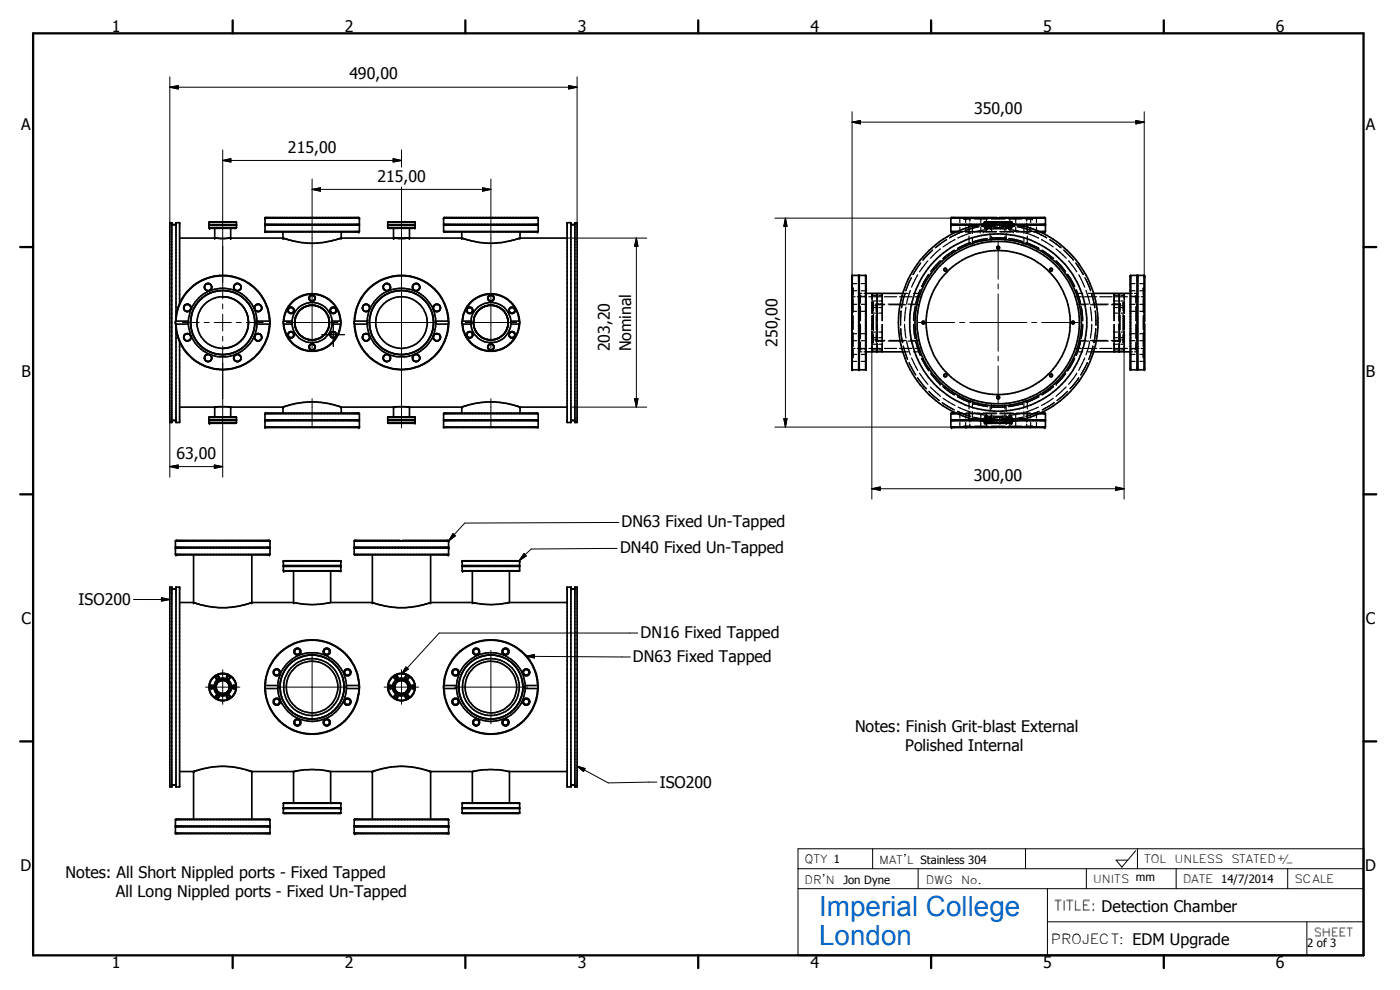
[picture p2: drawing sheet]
<svg xmlns="http://www.w3.org/2000/svg" width="297mm" height="210mm" viewBox="0 0 297 210" stroke-linecap="round" stroke-linejoin="round" font-family="sans-serif">
<defs><g id="words">
<text font-size="5.9" fill="#0065cc" x="173.8" y="194.4">Imperial College</text>
<text font-size="5.9" fill="#007fff" x="173.8" y="200.4">London</text>
<g font-size="3.4">
<text x="23.7" y="6.8">1</text>
<text x="73.2" y="6.8">2</text>
<text x="122.6" y="6.8">3</text>
<text x="171.9" y="6.8">4</text>
<text x="221.3" y="6.8">5</text>
<text x="270.7" y="6.8">6</text>
<text x="74.1" y="16.8">490,00</text>
<text x="4.5" y="27.5">A</text>
<text x="206.6" y="24.3">350,00</text>
<text x="289.7" y="27.5">A</text>
<text x="61.1" y="32.4">215,00</text>
<text x="80.1" y="38.5">215,00</text>
<text x="129.4" y="74.5" transform="rotate(-90 129.4 74.5)">203,20</text>
<text x="133.9" y="74.5" transform="rotate(-90 133.9 74.5)">Nominal</text>
<text x="164.9" y="73.6" transform="rotate(-90 164.9 73.6)">250,00</text>
<text x="4.5" y="79.9">B</text>
<text x="289.8" y="79.9">B</text>
<text x="37.5" y="97.3">63,00</text>
<text x="206.6" y="102">300,00</text>
<text x="131.9" y="111.8">DN63 Fixed Un-Tapped</text>
<text x="131.5" y="117.3">DN40 Fixed Un-Tapped</text>
<text x="16.7" y="128.4">ISO200</text>
<text x="4.5" y="132.3">C</text>
<text x="135.9" y="135.3">DN16 Fixed Tapped</text>
<text x="289.7" y="132.3">C</text>
<text x="134.3" y="140.3">DN63 Fixed Tapped</text>
<text x="181.4" y="155.3">Notes: Finish Grit-blast External</text>
<text x="192" y="159.4">Polished Internal</text>
<text x="140" y="167.1">ISO200</text>
<text x="4.4" y="184.7">D</text>
<text x="289.6" y="184.7">D</text>
<text x="13.9" y="186.1">Notes: All Short Nippled ports - Fixed Tapped</text>
<text x="24.6" y="190.2">All Long Nippled ports - Fixed Un-Tapped</text>
<text x="233.7" y="193.5">Detection Chamber</text>
<text x="240.3" y="200.4">EDM Upgrade</text>
<text x="23.7" y="205.4">1</text>
<text x="73.2" y="205.4">2</text>
<text x="122.6" y="205.4">3</text>
<text x="171.9" y="205.4">4</text>
<text x="221.3" y="205.4">5</text>
<text x="270.7" y="205.4">6</text>
</g>
<g font-size="2.9">
<text x="223.6" y="193.2">TITLE:</text>
<text x="222.9" y="200.2">PROJECT:</text>
</g>
<g font-size="2.4">
<text x="170.7" y="183">QTY 1</text>
<text x="186.5" y="183.3">MAT'L Stainless 304</text>
<text x="242.7" y="183.1">TOL</text>
<text x="249.3" y="183">UNLESS</text>
<text x="261.3" y="183">STATED</text>
<text x="170.7" y="187.5">DR'N</text>
<text x="178.9" y="187.5">Jon Dyne</text>
<text x="196.4" y="187.6">DWG</text>
<text x="204" y="187.5">No.</text>
<text x="231.9" y="187.4">UNITS mm</text>
<text x="251" y="187.3">DATE 14/7/2014</text>
<text x="274.7" y="187.3">SCALE</text>
<text x="277.3" y="201">2 of 3</text>
<text x="278.6" y="198.7">SHEET</text>
</g>
<g font-size="1.9">
<text x="270.9" y="182.6">+/</text>
<text x="272.7" y="183.6">-</text>
</g>
</g></defs>
<g fill="#000">
<circle cx="44.4" cy="48.4" r=".18"/>
<circle cx="44.4" cy="47.1" r=".18"/>
<circle cx="45.6" cy="50.5" r=".18"/>
<circle cx="48.9" cy="50.5" r=".18"/>
<circle cx="56.2" cy="47.6" r=".18"/>
<circle cx="56.2" cy="47.8" r=".18"/>
<circle cx="56.2" cy="49.1" r=".18"/>
<circle cx="56.2" cy="47.7" r=".18"/>
<circle cx="56.2" cy="46.3" r=".18"/>
<circle cx="60" cy="50.5" r=".18"/>
<circle cx="60.1" cy="50.5" r=".18"/>
<circle cx="72.4" cy="50.5" r=".18"/>
<circle cx="76.1" cy="46.1" r=".18"/>
<circle cx="76.1" cy="49.2" r=".18"/>
<circle cx="76.2" cy="46.3" r=".18"/>
<circle cx="83.5" cy="50.5" r=".18"/>
<circle cx="86.8" cy="50.5" r=".18"/>
<circle cx="86.9" cy="50.5" r=".18"/>
<circle cx="88.1" cy="47.2" r=".18"/>
<circle cx="88.1" cy="47.8" r=".18"/>
<circle cx="88.1" cy="48.3" r=".18"/>
<circle cx="88.1" cy="47.7" r=".18"/>
<circle cx="94.1" cy="46.3" r=".18"/>
<circle cx="94.1" cy="47.7" r=".18"/>
<circle cx="98" cy="50.5" r=".18"/>
<circle cx="110.3" cy="50.5" r=".18"/>
<circle cx="114" cy="49.2" r=".18"/>
<circle cx="114.1" cy="47.7" r=".18"/>
<circle cx="114.2" cy="46.3" r=".18"/>
<circle cx="180.7" cy="58.5" r=".18"/>
<circle cx="180.8" cy="58.4" r=".18"/>
<circle cx="182.2" cy="58.4" r=".18"/>
<circle cx="182.2" cy="58.5" r=".18"/>
<circle cx="182.3" cy="58.4" r=".18"/>
<circle cx="183.6" cy="58.4" r=".18"/>
<circle cx="183.7" cy="58.5" r=".18"/>
<circle cx="201.8" cy="47.7" r=".18"/>
<circle cx="201.8" cy="49.2" r=".18"/>
<circle cx="201.8" cy="46.1" r=".18"/>
<circle cx="209" cy="47.1" r=".18"/>
<circle cx="214.6" cy="47.1" r=".18"/>
<circle cx="221.7" cy="46.1" r=".18"/>
<circle cx="221.7" cy="49.2" r=".18"/>
<circle cx="221.7" cy="47.7" r=".18"/>
<circle cx="239.8" cy="58.5" r=".18"/>
<circle cx="239.9" cy="58.4" r=".18"/>
<circle cx="241.2" cy="58.4" r=".18"/>
<circle cx="241.4" cy="58.4" r=".18"/>
<circle cx="242.7" cy="58.4" r=".18"/>
<circle cx="242.8" cy="58.5" r=".18"/>
<circle cx="180.7" cy="78.4" r=".18"/>
<circle cx="182.2" cy="78.4" r=".18"/>
<circle cx="183.7" cy="78.4" r=".18"/>
<circle cx="239.8" cy="78.4" r=".18"/>
<circle cx="242.8" cy="78.4" r=".18"/>
<circle cx="44.4" cy="89.8" r=".18"/>
<circle cx="44.4" cy="88.4" r=".18"/>
<circle cx="45.6" cy="86.4" r=".18"/>
<circle cx="48.9" cy="86.4" r=".18"/>
<circle cx="56.2" cy="89.2" r=".18"/>
<circle cx="56.2" cy="90.6" r=".18"/>
<circle cx="56.2" cy="89.1" r=".18"/>
<circle cx="56.2" cy="87.8" r=".18"/>
<circle cx="60" cy="86.4" r=".18"/>
<circle cx="60.1" cy="86.4" r=".18"/>
<circle cx="72.4" cy="86.4" r=".18"/>
<circle cx="76.1" cy="90.7" r=".18"/>
<circle cx="76.1" cy="87.6" r=".18"/>
<circle cx="76.2" cy="90.6" r=".18"/>
<circle cx="83.5" cy="86.4" r=".18"/>
<circle cx="86.9" cy="86.4" r=".18"/>
<circle cx="88.1" cy="88.5" r=".18"/>
<circle cx="88.1" cy="89" r=".18"/>
<circle cx="88.1" cy="89.7" r=".18"/>
<circle cx="88.1" cy="89.2" r=".18"/>
<circle cx="94.1" cy="90.6" r=".18"/>
<circle cx="98" cy="86.4" r=".18"/>
<circle cx="110.3" cy="86.4" r=".18"/>
<circle cx="114" cy="87.6" r=".18"/>
<circle cx="114.2" cy="90.6" r=".18"/>
<circle cx="201.8" cy="90.7" r=".18"/>
<circle cx="201.8" cy="87.6" r=".18"/>
<circle cx="209" cy="89.8" r=".18"/>
<circle cx="214.6" cy="89.8" r=".18"/>
<circle cx="221.7" cy="87.6" r=".18"/>
<circle cx="221.7" cy="90.7" r=".18"/>
<circle cx="37.3" cy="116.2" r=".18"/>
<circle cx="37.3" cy="117.7" r=".18"/>
<circle cx="57.1" cy="117.7" r=".18"/>
<circle cx="57.2" cy="116.2" r=".18"/>
<circle cx="57.3" cy="114.8" r=".18"/>
<circle cx="60.1" cy="119.1" r=".18"/>
<circle cx="72.3" cy="119.1" r=".18"/>
<circle cx="72.3" cy="120" r=".18"/>
<circle cx="95.1" cy="117.7" r=".18"/>
<circle cx="95.1" cy="114.6" r=".18"/>
<circle cx="95.2" cy="116.1" r=".18"/>
<circle cx="95.2" cy="114.8" r=".18"/>
<circle cx="95.2" cy="117.6" r=".18"/>
<circle cx="95.2" cy="116.2" r=".18"/>
<circle cx="98" cy="119.1" r=".18"/>
<circle cx="110.2" cy="119.1" r=".18"/>
<circle cx="41.1" cy="127.8" r=".18"/>
<circle cx="53.4" cy="127.8" r=".18"/>
<circle cx="60.2" cy="121.2" r=".18"/>
<circle cx="62.3" cy="127.8" r=".18"/>
<circle cx="72.3" cy="120.1" r=".18"/>
<circle cx="72.3" cy="121.1" r=".18"/>
<circle cx="79" cy="127.8" r=".18"/>
<circle cx="91.3" cy="127.8" r=".18"/>
<circle cx="91.4" cy="127.8" r=".18"/>
<circle cx="98.1" cy="121.2" r=".18"/>
<circle cx="100.2" cy="127.8" r=".18"/>
<circle cx="37.2" cy="176.7" r=".18"/>
<circle cx="37.3" cy="173.8" r=".18"/>
<circle cx="41.1" cy="163.7" r=".18"/>
<circle cx="53.4" cy="163.7" r=".18"/>
<circle cx="57.1" cy="173.8" r=".18"/>
<circle cx="57.3" cy="176.7" r=".18"/>
<circle cx="60.2" cy="171.4" r=".18"/>
<circle cx="60.2" cy="170.3" r=".18"/>
<circle cx="62.3" cy="163.7" r=".18"/>
<circle cx="72.3" cy="171.4" r=".18"/>
<circle cx="72.3" cy="170.4" r=".18"/>
<circle cx="72.3" cy="171.5" r=".18"/>
<circle cx="75.1" cy="176.7" r=".18"/>
<circle cx="75.3" cy="176.8" r=".18"/>
<circle cx="79" cy="163.7" r=".18"/>
<circle cx="91.3" cy="163.7" r=".18"/>
<circle cx="91.4" cy="163.7" r=".18"/>
<circle cx="95.1" cy="173.8" r=".18"/>
<circle cx="95.2" cy="175.4" r=".18"/>
<circle cx="95.2" cy="176.7" r=".18"/>
<circle cx="95.2" cy="173.9" r=".18"/>
<circle cx="95.2" cy="175.2" r=".18"/>
<circle cx="98.1" cy="171.4" r=".18"/>
<circle cx="98.1" cy="170.3" r=".18"/>
<circle cx="100.2" cy="163.7" r=".18"/>
</g>
<g fill="none" stroke="#000" stroke-width=".35">
<path d="M36.4 47.2l.3 .5h.4l.2-.3M36.4 47.2h-.4v42.4h.4M36.4 47.2v42.4M38.1 50.5h22.1l3.3 .9 3.3 .2a18.7 18.7 0 0 0 4.9-.9l.6-.2h25.8l.7 .3a16.8 16.8 0 0 0 4.7 .8h1.2a18.7 18.7 0 0 0 4.9-.9l.6-.2h10.1M44.3 47.2h5.9M44.3 47.2v.5h5.9v-.5M44.3 48.3v-.5h5.9v.5M44.3 48.3h5.9M44.3 48.3l.1 .1h5.7l.1-.1M44.4 47.7v.1M45.6 48.4v2.1M48.9 48.4v2.1"/>
<path d="M50.1 47.7v.1M56.2 46.2v2.9M56.2 47.6h20M56.2 46.3h20M56.2 46.2l19.9-.1 .1 .2M56.2 49.1h20M56.2 47.8h20M60 49.2v1.3M72.4 49.2v1.3M76.2 46.3v1.3M76.2 47.8v1.3M76.2 47.6v.2"/>
<path d="M82.3 47.2h5.8M82.3 48.3v.1h5.7l.1-.1M82.3 47.2v.5h5.8M82.3 48.3h5.8M82.3 47.7v.1M83.5 48.4v2.1M84 50.5h2.4M86.9 48.4v2.1M88.1 47.2v1.1M88.1 47.8h-5.8v.5M94.1 47.6v.2M94.1 46.3v1.3"/>
<path d="M94.1 47.8v1.3M94.1 47.6h20.1M94.1 46.3h20.1M94.1 46.3l.1-.2h19.8l.2 .2M94.1 49.1h20.1M94.1 47.8h20.1M98 49.2v1.3M110.3 49.2v1.3M114.2 46.3v1.3M114.2 47.8v1.3M114.2 47.6v.2M120.3 47.2h.8v42.4h-.8z"/>
<path d="M121.1 47.4l.3 .3h.3l.3-.3M122 47.2h.4v42.4h-.4zM180.8 58.4h2.8M180.8 58.4v20M180.8 58.4l-.1 .1M182.2 58.4v20h-1.4M182.2 58.5l.1 19.9M183.6 58.4v20M201.7 47.6h6.1M201.7 46.3h20.1M201.7 46.3l.1-.2h9.7v.2M201.7 49.1h1.3"/>
<path d="M201.7 47.8h5.4M201.7 49.1l1.2 .1M201.7 46.3v1.3M201.7 47.8v1.3M201.7 47.6v.2M208.8 47.2h5.9M208.8 47.2v.3M211.7 46.3h.2M212 46.2l9.7-.1 .1 .2M212 46.2v.1M214.7 47.2v.3M215.7 47.6h6.1"/>
<path d="M216.4 47.8h5.4M220.5 49.1h1.3M221.8 49.1l-1.1 .1M221.8 47.6v.2M221.8 46.3v1.3M221.8 47.8v1.3M239.9 58.4h2.8M239.9 58.4v20M241.3 58.5l-.1 19.9M241.4 58.4v20M241.4 58.4l-.1 .1M242.7 58.4v9.8"/>
<path d="M37.3 68.2a10 10 0 0 1 10-9.8 10 10 0 0 1 10 9.8M37.3 68.6a10 10 0 0 0 10 9.8 10 10 0 0 0 10-9.8M37.3 68.2v.5M37.3 68.7h2.7M37.3 68.1h2.7M37.3 68.7a9.9 9.9 0 0 0 9.9 9.7 9.9 9.9 0 0 0 9.9-9.7M37.3 68.1a9.9 9.9 0 0 1 9.9-9.6 9.9 9.9 0 0 1 9.9 9.6M37.3 68.1v.1M37.3 69.8v19.8h.8v-17.1M38.1 64.3v-17.1h-.8v19.8M39 65.4l.3-.7 .7-.1 .4 .3 .1 .5-.2 .3M39 71.5v.2"/>
<path d="M39 71.8l.5 .5M39.1 65.8a.8 .8 0 0 1 .1-1.1 .8 .8 0 0 1 1.1 0 .8 .8 0 0 1 .1 1.1M39.1 65.8l.3 .2a.72 .72 0 0 0 1-.2M39.2 65.7l.3 .3h.5l.3-.3M40 68.7a7.3 7.3 0 0 0 7.2 7 7.3 7.3 0 0 0 7.3-7M40 68.1v.6M40 68.1a7.3 7.3 0 0 1 7-7 7.3 7.3 0 0 1 7.5 6.5v.5M40 70.8a.79 .79 0 0 0-.8 .2 .79 .79 0 0 0-.2 .8M40 70.8a.76 .76 0 0 1 .4 1 .76 .76 0 0 1-.9 .5M40 70.8l-.7 .1-.3 .4M40 70.8a.78 .78 0 0 1 .5 1 .78 .78 0 0 1-1 .5M40.7 70.1a6.8 6.8 0 0 0 7.6 5"/>
<path d="M41.6 72.1a6.8 6.8 0 0 0 10 1.5M43.5 60.5a.76 .76 0 0 1 1.1-.3 .76 .76 0 0 1 .1 1.1M43.5 60.5l-.2 .5 .2 .4M43.5 75.6l-.2 .3a.73 .73 0 0 0 .7 .8M43.5 60.5l-.1 .4 .2 .4M43.5 75.6a.76 .76 0 0 0 .3 1M43.5 61.4l.3 .2M43.6 61.3l.2 .3M43.7 62.7a6.8 6.8 0 0 0-2.3 9.3M43.7 62.7a6.7 6.7 0 0 1 9.1 1.8M43.7 62.6a6.7 6.7 0 0 0-3.1 7.4M43.8 61.6h.5"/>
<path d="M43.8 76.6l.1 .1M44.3 76.7h-.4M44.6 60.3l-.5-.1-.6 .3M44.7 75.4a.74 .74 0 0 0-1.2 .2M44.7 75.4l-.6-.2-.6 .4M44.7 60.4l.3 .5-.3 .5M44.7 75.4l.1 .2a.62 .62 0 0 1-.1 .8M44.7 75.4l.2 .3a.82 .82 0 0 1-.6 1M44.7 61.4a.68 .68 0 0 1-.9 .2M44.7 76.4l-.4 .3M44.7 61.3l-.2 .3M45.1 61.9l-1.4 .7"/>
<path d="M45.6 61.8a7 7 0 0 1 4.8 .6M47.2 62.9l1.9 .4a5.8 5.8 0 0 1 2.3 1.6M47.5 62.9a5.5 5.5 0 0 0-5.7 5.6 5.5 5.5 0 0 0 5.9 5.4M48 63a5.5 5.5 0 0 1 4.7 5.9M48.2 73.8l-.5 .1M48.7 73.7l-1 .2M48.7 73.7l-.5 .1M49.6 73.4l-.9 .3M49.6 60.9v.1M49.6 75.9v.2M49.6 76.1l.3 .4 .3 .2M49.6 61l.1 .3"/>
<path d="M49.6 76.1l.1 .3 .5 .3M49.7 60.5a.79 .79 0 0 1 1.3 0 .79 .79 0 0 1-.3 1.2 .79 .79 0 0 1-1.1-.7M49.7 75.6a.78 .78 0 0 1 1-.4 .78 .78 0 0 1 .4 1M49.7 60.5a.76 .76 0 0 1 1.1-.2 .76 .76 0 0 1 .2 1 .76 .76 0 0 1-1.1 .2M49.7 75.6a.76 .76 0 0 1 1-.3 .76 .76 0 0 1 .4 .9M49.7 60.5l-.1 .4M49.7 75.6l-.1 .3M50 73.2l-.4 .2M50.8 72.6l-.8 .6M50.8 62.6a6.8 6.8 0 0 1 1.1 10.8M51.1 76.2l-.6 .5M51.1 76.2a.71 .71 0 0 1-.9 .5"/>
<path d="M51.6 65.2l.6 .8M51.8 71.5l-.7 .8-1.1 .9M52 71.1l-.9 1.2M52.2 66.1l.4 1.4M52.4 70.3l-.2 .4M52.4 72.9a6.9 6.9 0 0 1-3.8 2.2M52.7 67.8v.5l-.2 1.5-.5 1.4M52.7 69.3l-.3 .9M52.9 72.1l-.3 .5M53 64.9l.6 .9 .4 1.6M54 67.5v.5M54 65.1a.76 .76 0 0 1 .8-.6 .76 .76 0 0 1 .7 .6"/>
<path d="M54 71.5l.3 .6 .6 .2M54 65.1a.77 .77 0 0 0 .8 1 .77 .77 0 0 0 .7-1M54.1 65.1a.73 .73 0 0 0 .3 .8 .73 .73 0 0 0 .8 0M54.1 65.1l.4-.5 .7 .1 .3 .4M54.1 71.3l-.1 .4a.78 .78 0 0 0 .9 .6M54.1 69a6.4 6.4 0 0 1-1.1 3M54.5 70.8l.4-.1 .6 .6M54.5 70.8h.5M54.5 70.8l-.4 .3-.1 .2M54.5 70.8l-.4 .5M54.5 68.7h2.6M54.5 68.1h2.6"/>
<path d="M54.5 68.1v.6M55 70.8l.5 .3v.2M55.2 72.1l-.3 .2M55.5 71.8l-.6 .5M55.5 65.1v.3M55.5 71.3v.5M55.5 71.8l-.1 .2M57.1 68.1l.2 .1M57.3 68.2v.4M57.3 68.6l-.2 .1M60.1 68.6a6.1 6.1 0 0 0 4.1 5.6 6.1 6.1 0 0 0 6.7-1.9 5.7 5.7 0 0 0 1.4-3.7M60.1 68.2a6.1 6.1 0 0 1 6.1-5.9 6.1 6.1 0 0 1 6.1 5.9"/>
<path d="M60.1 68.2v.4M60.1 68.6l.1 .1M60.2 68.7h1.8M60.2 68.1h1.8M60.2 68.1a6 6 0 0 1 6-5.7 6 6 0 0 1 6 5.7M60.2 68.7a6 6 0 0 0 6 5.7 6 6 0 0 0 6-5.7M60.2 68.1l-.1 .1M62 68.1v.6M62 68.1a4.2 4.2 0 0 1 4.2-3.9 4.2 4.2 0 0 1 4.2 3.9M62 68.7a4.2 4.2 0 0 0 4.2 4 4.2 4.2 0 0 0 4.2-4M62.5 68.6l.5 1.5M62.8 67a3.7 3.7 0 0 0 1.1 4.3 3.7 3.7 0 0 0 4.3 .2"/>
<path d="M62.8 67.1l-.2 1.1 .1 1.2M62.8 69.8l.2 .3M63 70.1l.2 .4M63 66.7l-.2 .4M63.2 70.5l.5 .6M63.7 71.1l.6 .5 1.5 .5M64.3 65.3l-.3 .2M64.3 65.3l-.9 .7a4.3 4.3 0 0 0-.9 2.2M64.7 65.1l-.4 .2M65 64.9a3.7 3.7 0 0 1 2.4 0M65 64.9l-.3 .2M65 64.9l-1.3 .8-.9 1.3"/>
<path d="M65.4 64.9l1.2-.1 .8 .1M65.4 64.9l-.7 .2M65.4 64.9h-.4M67 72l-1.2 .1M67 64.9l.7 .2M67.4 64.9l.7 .4M68.1 71.6l-1.1 .4M68.1 65.3l.9 .7M68.1 65.2l.9 .8M68.1 65.3l.4 .2M68.7 65.7a3.8 3.8 0 0 1 1.1 2.9M68.7 71.1l-.6 .5"/>
<path d="M69 70.8l-.3 .3M69 66a3.6 3.6 0 0 1 0 4.8M69 66l.4 .7M69.7 69.7l-.6 1-1 .9M69.7 69.4l-.7 1.4M69.8 68.6l-.1 .8M70.4 68.7h1.8M70.4 68.1h1.8M70.4 68.1v.6M72.2 68.1l.1 .1M72.3 68.2v.4M72.3 68.6l-.1 .1"/>
<path d="M75.1 68.2a10 10 0 0 1 14.7-8.8 10 10 0 0 1 1.2 17.1 10 10 0 0 1-15.7-6.6l-.2-1.3M75.1 68.2v.4M75.1 68.6l.2 .1M75.3 68.7h2.6M75.3 68.1h2.6M75.3 68.1l-.2 .1M75.3 68.1a9.9 9.9 0 0 1 10.2-9.6 9.9 9.9 0 0 1 9.6 9.6M75.3 68.7a9.9 9.9 0 0 0 9.9 9.7 9.9 9.9 0 0 0 9.9-9.7M76.9 65.4l.1 .4M76.9 65.3v.1M76.9 71.5v.2M76.9 71.7l.1 .3 .5 .3"/>
<path d="M76.9 65.4l.1 .3M77 64.9l.4-.3h.5l.4 .3M77 64.9a.78 .78 0 0 1 1.4 0M77 64.9l-.1 .4M77 65.8l.3 .2M77 65.7l.3 .3M77.1 71l-.2 .5M77.3 66h.5M77.9 68.1v.6M77.9 68.1a7.3 7.3 0 0 1 11-5.9 7.3 7.3 0 0 1 0 12.5 7.3 7.3 0 0 1-11-6M77.9 70.8l-.3-.1-.5 .3M77.9 70.8a.78 .78 0 0 1 .5 1 .78 .78 0 0 1-.9 .5"/>
<path d="M77.9 70.8a.76 .76 0 0 1 .5 1 .76 .76 0 0 1-.9 .5M77.9 70.8h-.5l-.3 .2M78.3 64.9l.1 .4a.66 .66 0 0 1-.5 .8M78.4 64.9a.83 .83 0 0 1-.2 .9 .83 .83 0 0 1-.9 .2M78.6 66.9a6.6 6.6 0 0 0 5.2 8.2M78.6 70.1l.6 1.6M78.7 66.3l-.1 .5M79.3 65l-.4 .9M79.4 72a6.7 6.7 0 0 0 9.8 1.9M81.3 76.1a.79 .79 0 0 1 .9-.9 .79 .79 0 0 1 .5 1.2M81.3 76.1l.6 .6M81.3 75.9a.75 .75 0 0 1 1.3-.5 .75 .75 0 0 1-.3 1.3"/>
<path d="M81.3 76.1l.1 .3 .5 .3M81.3 60.9a.75 .75 0 0 1 1.2-.6 .75 .75 0 0 1 0 1.3 .75 .75 0 0 1-1.2-.6M81.6 62.6l-1.3 1-.9 1.3M81.9 76.7h.4M82 62.4a7 7 0 0 1 6.8 .3M82.5 76.5l-.2 .2M84.4 75.1h1.6M87.5 76.2l.6 .5M87.6 76.2l.5 .5M88.1 76.7h.3M88.3 62.4a6.8 6.8 0 0 0-7.3 .7 6.8 6.8 0 0 0-2.4 6.9M88.3 62.4a7.2 7.2 0 0 1 3.2 3.5"/>
<path d="M88.8 76.5l-.4 .2M88.9 60.5a.76 .76 0 0 0-1.2-.1 .76 .76 0 0 0 .2 1.2 .76 .76 0 0 0 1.1-.6M88.9 60.5a.82 .82 0 0 0-1.3 0 .82 .82 0 0 0 .3 1.2 .82 .82 0 0 0 1.2-.7M88.9 75.6a.78 .78 0 0 0-1-.4 .78 .78 0 0 0-.4 1M88.9 60.5l.2 .4M88.9 75.6l.2 .3M88.9 75.6a.76 .76 0 0 0-.9-.3 .76 .76 0 0 0-.4 .9M88.9 60.5l.1 .4M88.9 75.6l.1 .3M89 60.9v.1M89 75.9v.2M89 76.1l-.2 .4-.4 .2"/>
<path d="M89.1 76.1l-.2 .3M89.2 62.9a6.8 6.8 0 0 1 1.4 9.7M89.8 73.4l-.4 .3M90.3 72.9a7 7 0 0 1-3.8 2.2M91 72l-.8 1M91.7 66.3l.2 1.1v1.6M91.9 69.1l-.5 2.1M91.9 65.6l.4 .4M91.9 65.1v.5M91.9 71.3v.5M91.9 65.1a.76 .76 0 0 1 .8-.6 .76 .76 0 0 1 .7 .6M91.9 65.1l.1 .5"/>
<path d="M91.9 71.3l.1 .5M92.1 64.8l-.2 .3M92.1 71l-.2 .3M92.2 65.9l.1 .1M92.2 64.7l.7-.1 .6 .7M92.2 70.9l.6-.2 .4 .3M92.3 66l.4 .1 .3-.1M92.3 66h.7M92.4 68.7h2.7M92.4 68.1h2.7M93.2 71l.2 .5M93.3 71l-.2-.1a.94 .94 0 0 0-1.1 .2l-.1 .2"/>
<path d="M93.3 71l.2 .5M93.4 65.3l-.4 .7M93.4 71.5a.75 .75 0 0 1-.6 .8 .75 .75 0 0 1-.8-.5M93.5 65.3l-.2 .5-.3 .2M93.5 71.5a.79 .79 0 0 1-.6 .8 .79 .79 0 0 1-1-.5M95.1 68.1l.1 .1M95.2 68.7h-.1M98 68.6l.3 1.5 .6 1.4M98 68.2v.4M98 68.2a6.1 6.1 0 0 1 6.1-5.9 6.1 6.1 0 0 1 6.1 5.9M98 68.6l.1 .1M98.1 68.7h1.8"/>
<path d="M98.1 68.1h1.8M98.1 68.1l-.1 .1M98.1 68.1a6 6 0 0 1 6-5.7 6 6 0 0 1 6 5.7M99.9 68.1v.6M99.9 68.1a4.2 4.2 0 0 1 4.2-4 4.2 4.2 0 0 1 4.3 4M99.9 68.7a4.2 4.2 0 0 0 4.2 4 4.2 4.2 0 0 0 4.3-4M100.5 68.6l.1 .8M100.6 69.4l.3 .7M100.7 67.1l-.2 1.5M100.7 69.8l.4 .7M100.7 67a3.6 3.6 0 0 0 .9 4.1M100.9 66.7l-.2 .4"/>
<path d="M100.9 70.1l.2 .4M101.1 66.4l-.2 .3M101.1 66.4l-.4 .7M101.1 70.5l.5 .6M101.5 71a3.6 3.6 0 0 0 4.7 .5M101.6 71.1l.6 .5M102.2 71.6l1.5 .5M102.2 65.3l-.3 .2M102.2 65.3l-1.1 1.1M102.2 71.6l.8 .3M102.6 65.1l-.4 .2M103 64.9l.7-.1 1.6 .1"/>
<path d="M103 64.9l-.8 .4M103 64.9l-1.4 .8-.9 1.3M103 64.9a3.7 3.7 0 0 1 2.3 0M103.3 64.9l-.7 .2M104.9 72l-1.2 .1M104.9 64.9l.8 .2-.4-.2M105.3 64.9l.7 .4M106 65.3l.9 .7M106 65.2l.9 .8M106 65.3l.3 .2M106.6 65.7l.9 1.4M106.9 70.8l-.6 .5"/>
<path d="M106.9 66l.6 1.1M106.9 66l.3 .4M107.2 70.5l-.3 .3M107.4 66.6l.1 .4M107.4 70.1l-.1 .3M107.5 67a3.5 3.5 0 0 1-.6 3.8M107.5 67.1l.3 1.5M107.7 69.4a3.4 3.4 0 0 1-2.8 2.6M107.7 69.4l-.2 .4M107.8 68.6l-.1 .8M108.4 68.7h1.7M108.4 68.1h1.7"/>
<path d="M108.4 68.1v.6M110.1 68.1l.1 .1M110.1 68.7a6 6 0 0 1-4.5 5.5 6 6 0 0 1-6.6-2.6M110.2 68.6a6.2 6.2 0 0 1-5.3 5.9 6 6 0 0 1-6.8-5.8M110.2 68.2v.4M110.2 68.6l-.1 .1M180.7 68.2l.1 .1-.1 .4M180.7 78.4h.1M180.8 68.3v.3M182.2 78.4h.1M182.3 78.4h1.3M183.7 62.2h7.8"/>
<path d="M183.7 74.6h7.8M200.3 79.4h.4a.3 .3 0 0 1 .1 .4 .3 .3 0 0 1-.5 .1 .3 .3 0 0 1 0-.5zM232 62.2h7.8M232 74.6h7.8M239.9 78.4h1.3M241.2 78.4h.2M241.4 78.4h1.3M242.7 68.5l.1 .2-.1 9.7M242.7 68.6v9.8M242.7 68.2v.4M37.3 89.5l-.5-.3-.4 .4M38.1 86.4h22l2.4-.8 2.5-.3a17.5 17.5 0 0 1 5.8 .6l1.5 .5h25.7l.3-.2a17.4 17.4 0 0 1 5-.9l3.5 .2 2.1 .4 1.3 .5h10.1"/>
<path d="M44.3 89h5.9M44.3 88.5h5.9M44.3 89.7h5.9M44.3 89.2h5.9M44.3 89v.2M44.3 88.5v.5M44.3 89.2v.5M45.6 86.4v2M48.9 86.4v2M50.2 89v.2M50.2 88.5v.5M50.2 89.2v.5"/>
<path d="M56.2 87.8l.1-.2h19.8l.1 .2M56.2 89.2h20M56.2 90.6h20M56.2 87.8l.1 2.9 19.9-.1M56.2 87.8h20M56.2 89.1h20M60 86.4v1.2M72.4 86.4v1.2M76.2 89.1v.1M76.2 87.8v1.3M76.2 89.2v1.4M82.3 89h5.8"/>
<path d="M82.3 88.5h5.8M82.3 89.7h5.8M82.3 89.2h5.8M82.3 89v.2M82.3 88.5v.5M82.3 89.2v.5M83.5 86.4v2M86.9 86.4v2M88.1 88.5v1.2M94.1 87.8l.1-.2h19.8l.2 .2M94.1 89.1v.1M94.1 89.2h20.1"/>
<path d="M94.1 90.6h20.1M94.1 87.8v1.3M94.1 89.2v1.4M94.1 87.8h20.1M94.1 89.1h20.1M98 86.4v1.2M110.3 86.4v1.2M114.2 87.8v1.3M114.2 89.2v1.4M114.2 89.1v.1M121.1 89.5a.43 .43 0 0 1 .4-.4 .43 .43 0 0 1 .5 .4M201.7 89.2h6.1"/>
<path d="M201.7 90.6h9.8M201.7 87.8h1.3M201.7 89.1h5.4M201.7 87.8v1.3M201.7 89.2v1.4M201.7 89.1v.1M202.9 87.6h-1.1l-.1 .2M208.8 89.7h5.9M208.8 89.4v.3M211.5 84.1a.32 .32 0 0 1 .5 0 .32 .32 0 0 1-.1 .5l-.4-.1zM211.6 90.6h.4M211.7 90.6h-.2"/>
<path d="M212 90.6h9.8M214.7 89.4v.3M215.7 89.2h6.1M216.4 89.1h5.4M220.5 87.8h1.3M220.7 87.6h1l.1 .2M221.8 87.8v1.3M221.8 89.2v1.4M221.8 89.1v.1M37.2 114.8v1.3M37.2 116.2v1.4M37.2 116.1v.1"/>
<path d="M37.2 116.1h20.1M37.2 114.8h20.1M37.2 117.6h20.1M37.2 116.2h20.1M37.3 114.8v-.2h19.8l.2 .2M41.1 117.7v10.1M53.4 117.7v10.1M57.3 114.8v1.3M57.3 116.2v1.4M57.3 116.1v.1M60.1 119v1M60.1 120v.1"/>
<path d="M60.1 120h12.2M60.1 119h12.2M72.3 119v2.1M75.1 114.8l.1-.2h9.6l.2 .2M75.1 114.8v1.3M75.1 116.2v1.4M75.1 116.1h20.1M75.1 114.8h20.1M75.1 117.6h20.1M75.1 116.2h20.1M75.1 116.1l.1 .1M75.2 116.2h.1"/>
<path d="M75.2 116.2h-.1M79 117.7v10.1M85.1 114.8h.2M85.3 114.8l.2-.2h9.6l.1 .2M91.4 117.7v10.1M95.2 114.8v2.8M98 119v2.1M98 119h12.2M110.2 119v1M110.2 120h-12.1M110.2 120v.1M36.4 124.5v42.4"/>
<path d="M36.4 124.5h-.4v42.4h.4M36.4 124.5l.3 .5h.4l.2-.3M37.3 124.5h.8v42.4h-.8zM38.1 127.8h3l1.2 .4a17.3 17.3 0 0 0 6.4 .6l2.3-.3 2.4-.7M53.4 127.8h9a17.6 17.6 0 0 0 7.7 0h9l1.3 .5 2.7 .5 1.2 .1 2.4-.1a16.2 16.2 0 0 0 4.5-1h9.1a16.2 16.2 0 0 0 7.7 0h12.3M60.1 120.1v1M60.1 121.1h12.2M60.1 120.1h12.2M62.3 121.2v6.6M70.1 121.2v6.6M72.3 120.1h.1M98 121.1h12.2"/>
<path d="M98 120.1h12.2M98.1 120.1h-.1M100.2 121.2v6.6M107 139.6a6.8 6.8 0 0 0-8.5 2.4 6.7 6.7 0 0 0-1.1 4.7M107.2 139.7l.9 .6M108.1 121.2v6.6M110.2 120.1v1M120.3 124.5h.8v42.4h-.8zM121.1 124.7l.3 .3h.3l.3-.3M122 124.5h.4v42.4h-.4zM44.6 145.6l.4-.1 .1 .1v.3l-.4 .1zM45.6 145.9l.2 .4"/>
<path d="M45.8 147.7l.3-.2a.28 .28 0 0 1 .3 .4 .28 .28 0 0 1-.4 .2l-.2-.2zM45.8 143.6l.2-.2a.31 .31 0 0 1 .4 .2 .31 .31 0 0 1-.3 .4 .31 .31 0 0 1-.3-.2zM45.8 146.4l.2 .4M46 146.8l.7 .5M46.7 144.2h1M46.7 144.2a1.78 1.78 0 0 1 1.7 .4M46.7 144.2a1.65 1.65 0 0 0-.6 2.6M46.7 144.2l-.8 .7-.3 .7M47.7 144.2l.6 .4M48.2 147.1l-.5 .2h-.8M48.3 144.6l.4 .4M48.4 144.6l.3 .4"/>
<path d="M48.7 145l.2 1M48.7 145l.2 .8-.1 .5M48.8 146.3l-.3 .4M48.8 146.3a1.59 1.59 0 0 1-2.6 .7M56.2 146h.1M56.3 146a10 10 0 0 0 8.6 9.6 10 10 0 0 0 10.8-7l.4-2.6M56.3 145.4h2.6M56.3 146h2.6M56.3 145.4a9.9 9.9 0 0 1 9.9-9.6 9.9 9.9 0 0 1 9.9 9.6M56.3 145.4l-.1 .1M58.9 145.4a7.3 7.3 0 0 1 7.3-6.9 7.3 7.3 0 0 1 7.3 6.9M58.9 146a7.3 7.3 0 0 0 7.3 7 7.3 7.3 0 0 0 7.3-7"/>
<path d="M58.9 145.4v.6M59.5 144.7a6.5 6.5 0 0 0 1.2 5M59.6 144l-.1 .5M60.5 142l-.7 1.5M60.7 141.7a6.9 6.9 0 0 1 6.9-2.6 6.7 6.7 0 0 1 4.9 4M61.3 150.5l1.8 1.3M61.6 140.8a6.9 6.9 0 0 0 1.5 11M61.8 140.5a6.8 6.8 0 0 1 10.5 2.2M63.1 151.8a6.8 6.8 0 0 0 5.7 .2M69.3 151.8l-.5 .2M72.3 148.8a7.2 7.2 0 0 1-3 3M72.4 143l.5 1.7 .1 1.6"/>
<path d="M72.6 143.5a6.8 6.8 0 0 1-3.3 8.3M72.8 147.3l-.3 1M72.9 146.7l-.1 .5M73.5 145.4h2.6M73.5 146h2.6M73.5 145.4v.6M76.1 145.4l.1 .1M76.2 145.5v.4M76.2 145.5a10 10 0 0 0-14.3-8.8 10 10 0 0 0-2.2 16.7 10 10 0 0 0 16.2-4.9l.3-2.6M76.2 145.9l-.1 .1M82.5 145.5h.5l.1 .4-.4 .1-.2-.2zM83.6 146.1l.3 .7"/>
<path d="M83.7 147.7l.4-.2a.28 .28 0 0 1 .2 .4 .28 .28 0 0 1-.4 .2l-.2-.2zM83.7 143.6l.2-.2a.3 .3 0 0 1 .3 .4 .3 .3 0 0 1-.5 0zM83.8 144.9l-.2 .4v.8M83.8 144.9l-.2 .5v.7M83.9 146.8l.7 .5M84.6 144.2l.7-.1 .8 .3M84.6 144.2l-.8 .7M84.6 144.2a1.66 1.66 0 0 1 1.5 .2M85.9 147.2l-1.1 .1M86.1 144.4l.2 .2M86.3 144.6l.3 .4M86.6 145a1.63 1.63 0 0 1-.5 2.1 1.63 1.63 0 0 1-2.2-.3"/>
<path d="M86.6 145a1.61 1.61 0 0 1-.5 2.1M94.1 145.9l.1 .1M94.1 145.5v.4M94.1 145.5a10 10 0 0 1 10-9.8 10 10 0 0 1 10.1 9.8M94.1 145.9a10.2 10.2 0 0 0 6.2 9.1 10.1 10.1 0 0 0 13.9-9.1M94.2 145.4a9.9 9.9 0 0 1 9.9-9.6 9.9 9.9 0 0 1 9.9 9.6M94.2 145.4h2.7M94.2 146h2.7M94.2 146a9.9 9.9 0 0 0 9.9 9.7 9.9 9.9 0 0 0 9.9-9.7M94.2 145.4l-.1 .1M96.9 145.4a7.3 7.3 0 0 1 7.2-6.9 7.3 7.3 0 0 1 7.3 6.9M96.9 146a7.3 7.3 0 0 0 6.1 6.9 7.3 7.3 0 0 0 8-4.6l.4-2.3"/>
<path d="M96.9 145.4v.6M97.4 146.8a6.8 6.8 0 0 0 3.6 5M101 151.8l.5 .2M101.5 152a6.8 6.8 0 0 0 5.3 0M108.4 140.4l1.1 1.2 .6 .9 .6 1.6M110.2 142.7a6.8 6.8 0 0 0-10.8-1.8 6.8 6.8 0 0 0 1.6 10.9M110.3 143l.2 .5a5.9 5.9 0 0 1 .4 2.8M110.7 147.3a6.8 6.8 0 0 1-3.9 4.7M110.8 144.5l.1 1.1M110.9 146.7l-.2 .5M110.9 146.1a6.9 6.9 0 0 1-4.1 5.9M111.4 145.4h2.6"/>
<path d="M111.4 145.4v.6M111.4 146h2.6M114 145.4l.2 .1M114.2 145.5v.4M114.2 145.9l-.2 .1M37.2 173.9v1.3M37.2 175.4v1.3l.1 .1 20-.1M37.2 175.4h20.1M37.2 173.9h20.1M37.2 175.2h20.1M37.2 175.2v.2M37.3 176.7h20"/>
<path d="M37.3 166.8l-.2-.3h-.4l-.3 .4M38.1 163.7h3.1l3.4-.9 2.1-.2h1.4a19.7 19.7 0 0 1 5.2 1.1h9.1a16.6 16.6 0 0 1 7.5 0h9.2l3.2-.9 2.3-.2 3.5 .2 3.1 .9h9.2a16.6 16.6 0 0 1 7.5 0h12.4M41.1 163.7v10.1M53.4 163.7v10.1M57.3 173.9v1.3M57.3 175.4v1.3M57.3 175.2v.2M60.1 170.4v1h12.2M60.1 171.5v1M60.1 172.5h12.2M60.1 170.4h12.2M60.2 171.4l-.1 .1"/>
<path d="M62.3 163.7v6.6M70.1 163.7v6.6M72.3 171.4l-12.2 .1M72.3 170.4v2.1M75.1 173.9v1.3M75.1 175.4v1.3M75.1 175.4h20.1M75.1 176.7h20.1M75.1 176.7l20.1 .1M75.1 173.9h20.1M75.1 175.2h20.1M75.1 175.2v.2"/>
<path d="M79 163.7v10.1M91.4 163.7v10.1M95.2 173.9v2.9M98 170.4v2.1M98 172.5h12.2M98 170.4h12.2M98.1 171.4l12.1 .1M100.2 163.7v6.6M108.1 163.7v6.6M110.2 171.4v.1M110.2 170.4v1h-12.2M110.2 171.5v1"/>
<path d="M121.1 166.8l.3-.3h.3l.3 .3M289.3 180v22.6h-120"/>
<circle cx="200.5" cy="57.2" r=".29"/>
<circle cx="211.8" cy="52.5" r=".3"/>
<circle cx="223" cy="57.2" r=".3"/>
<circle cx="61.7" cy="65.8" r=".6"/>
<circle cx="61.7" cy="71" r=".6"/>
<circle cx="61.7" cy="71" r=".68"/>
<circle cx="61.7" cy="65.8" r=".68"/>
<circle cx="66.2" cy="73.6" r=".6"/>
<circle cx="66.2" cy="63.2" r=".68"/>
<circle cx="66.2" cy="73.6" r=".68"/>
<circle cx="66.2" cy="63.3" r=".61"/>
<circle cx="70.7" cy="65.8" r=".69"/>
<circle cx="70.7" cy="71" r=".6"/>
<circle cx="70.7" cy="71" r=".68"/>
<circle cx="70.7" cy="65.8" r=".6"/>
<circle cx="82.1" cy="60.9" r=".79"/>
<circle cx="85.2" cy="68.4" r="5.5"/>
<circle cx="99.6" cy="71" r=".6"/>
<circle cx="99.6" cy="65.8" r=".68"/>
<circle cx="99.7" cy="71" r=".68"/>
<circle cx="99.7" cy="65.8" r=".58"/>
<circle cx="104.1" cy="73.6" r=".61"/>
<circle cx="104.1" cy="73.6" r=".68"/>
<circle cx="104.1" cy="63.2" r=".67"/>
<circle cx="104.2" cy="63.2" r=".61"/>
<circle cx="108.6" cy="71" r=".59"/>
<circle cx="108.6" cy="65.8" r=".68"/>
<circle cx="108.6" cy="65.8" r=".59"/>
<circle cx="108.6" cy="71" r=".69"/>
<circle cx="195.9" cy="68.4" r=".28"/>
<circle cx="211.8" cy="68.4" r="15.3"/>
<circle cx="211.8" cy="68.4" r="18.8"/>
<circle cx="211.8" cy="68.4" r="17.7"/>
<circle cx="211.8" cy="68.4" r="17.2"/>
<circle cx="211.8" cy="68.4" r="21.2"/>
<circle cx="223" cy="79.7" r=".3"/>
<circle cx="227.6" cy="68.4" r=".28"/>
<circle cx="63.1" cy="138.2" r=".73"/>
<circle cx="63.1" cy="138.2" r=".61"/>
<circle cx="69.3" cy="138.2" r=".6"/>
<circle cx="69.3" cy="138.2" r=".74"/>
<circle cx="101" cy="138.2" r=".73"/>
<circle cx="101" cy="138.2" r=".6"/>
<circle cx="107.2" cy="138.2" r=".6"/>
<circle cx="107.3" cy="138.2" r=".74"/>
<circle cx="44.9" cy="145.7" r=".38"/>
<circle cx="46.1" cy="143.7" r=".39"/>
<circle cx="46.1" cy="147.8" r=".38"/>
<circle cx="47.2" cy="145.7" r="2.92"/>
<circle cx="47.2" cy="145.7" r="2.81"/>
<circle cx="47.2" cy="145.7" r="1.88"/>
<circle cx="47.2" cy="145.7" r="1.41"/>
<circle cx="48.4" cy="143.7" r=".38"/>
<circle cx="48.4" cy="143.7" r=".29"/>
<circle cx="48.4" cy="147.8" r=".29"/>
<circle cx="48.5" cy="147.8" r=".39"/>
<circle cx="49.6" cy="145.7" r=".3"/>
<circle cx="49.6" cy="145.7" r=".38"/>
<circle cx="58.7" cy="142.6" r=".62"/>
<circle cx="58.7" cy="148.8" r=".74"/>
<circle cx="58.7" cy="142.6" r=".74"/>
<circle cx="58.7" cy="148.8" r=".61"/>
<circle cx="63.1" cy="153.2" r=".73"/>
<circle cx="63.1" cy="153.2" r=".61"/>
<circle cx="66.2" cy="145.7" r="5.5"/>
<circle cx="66.2" cy="145.7" r="6"/>
<circle cx="69.3" cy="153.2" r=".6"/>
<circle cx="69.3" cy="153.3" r=".74"/>
<circle cx="73.7" cy="142.6" r=".61"/>
<circle cx="73.7" cy="148.9" r=".62"/>
<circle cx="73.7" cy="142.6" r=".75"/>
<circle cx="73.7" cy="148.8" r=".75"/>
<circle cx="82.8" cy="145.7" r=".38"/>
<circle cx="84" cy="143.7" r=".38"/>
<circle cx="84" cy="147.8" r=".39"/>
<circle cx="85.2" cy="145.7" r="1.9"/>
<circle cx="85.2" cy="145.7" r="2.82"/>
<circle cx="85.2" cy="145.7" r="1.4"/>
<circle cx="85.2" cy="145.7" r="2.9"/>
<circle cx="86.3" cy="147.8" r=".39"/>
<circle cx="86.4" cy="143.7" r=".39"/>
<circle cx="86.4" cy="147.8" r=".29"/>
<circle cx="86.4" cy="143.7" r=".3"/>
<circle cx="87.5" cy="145.7" r=".38"/>
<circle cx="87.6" cy="145.7" r=".28"/>
<circle cx="96.6" cy="148.8" r=".61"/>
<circle cx="96.6" cy="142.6" r=".61"/>
<circle cx="96.6" cy="142.6" r=".74"/>
<circle cx="96.6" cy="148.8" r=".75"/>
<circle cx="101" cy="153.2" r=".73"/>
<circle cx="101" cy="153.2" r=".61"/>
<circle cx="104.1" cy="145.8" r="6"/>
<circle cx="104.1" cy="145.8" r="5.5"/>
<circle cx="107.2" cy="153.3" r=".6"/>
<circle cx="107.3" cy="153.2" r=".74"/>
<circle cx="111.6" cy="148.9" r=".62"/>
<circle cx="111.6" cy="142.6" r=".62"/>
<circle cx="111.6" cy="148.8" r=".74"/>
<circle cx="111.7" cy="142.6" r=".75"/>
</g>
<g fill="none" stroke="#000" stroke-width=".25">
<path d="M180.8 58.4h.1M180.8 58.4l-.1 .1M180.8 58.4v.9M192.9 59.7l-.7 2M192.9 59.7l-.7 1.8M193.3 58.9l-.4 .8M194.7 58.3l-1.3 2.6M195.3 55.8l-1.6 2.5M196.8 55.3l-1.7 2.4M197 58.2l-1.5 2.6M197.1 58.2l-1.6 2.6M197.9 53l-2.1 2.2"/>
<path d="M199.4 55.3l-2 2.3M199.5 55.3l-2 2.3M199.5 52.8l-2.1 2M200.8 50.8l-2.4 1.8 1-.8M201.8 50.2l-.3 .3M202.4 53l-2.3 1.9 2.4-1.8M202.6 50.8l-2.5 1.6M202.9 49.2h1.4M203 49.1h1.4M203.1 52.7l2.8-1.2-2.8 1.2M203.5 46.1l.1 .2v.9M203.5 49.4l-1.7 .8"/>
<path d="M203.6 48.2v.9M203.6 46.3h.4M203.6 49.1h.4M204.1 49.1l-.6 .3M204.5 46.1v.2M204.5 46.4h.1M204.5 46.4h1.4M204.5 46.3h.4M204.5 49.1h.4M204.6 46.4h-.1M204.9 46.3h.1M204.9 49.1h.1"/>
<path d="M204.9 46.3v.9M204.9 48.2v.9M204.9 49.2h2.9M205 46.3h.1M205 46.3l1.3 .1M205 46.3h1.3M205 46.1l-.1 .1M205 46.3h-.2M205.1 49.1h2.8M205.3 48.7l-.4 .2M205.5 49.2h.1M205.5 47.9h.1"/>
<path d="M205.5 47.8h1.8M205.6 49.2h.1M205.6 47.8v1.6M205.6 50.1v1.5M205.6 48h1.7M205.7 46.4h.1M205.7 46.4v.5M205.7 47.3v.5M206 49.4l-2.8 1.1M206.3 47.8v1.7M206.3 50.4v1.7M206.7 46.4h2.9"/>
<path d="M207 46.3h2.6M207 46.4h2.7M207.1 47.8h1.2M207.1 48.2l-1.8 .5M207.7 48.1l-.6 .1M207.8 47.6h1.6M207.9 49.2h.1M207.9 46.1v.1M208 46.3h.1M208.1 46.3h.1M208.1 49.1h.1M208.1 46.3v.9"/>
<path d="M208.1 48.2v.9M208.1 46.3h.3M208.1 49.1h.3M208.1 49.1h-.1M208.2 48h3M208.2 47.8h3M208.6 49.2h.1M208.6 49.2h2.8M208.6 49.1h2.8M208.8 46.3h.5M208.8 49.1h.5M208.8 47.5v.5"/>
<path d="M208.8 48.1v.2M208.8 48.3h1.2M208.8 47.8h1.2M208.8 47.7h1.2M208.8 48.3h.1M208.9 48.3l.1 .1M209 48.4h.1M209 47.8h2.5M209.3 46.3v.9M209.3 48.2v.9M209.3 49.1h.1M209.3 46.3h.1"/>
<path d="M209.3 47.1h.1M209.3 48.3v.1M209.4 46.1l-.1 .1M209.4 47.1v.4M209.4 47.9v.4M209.5 50.6l-2.9 .7M209.5 50.6l-3 .6M209.6 48.7l-2.9 .5M209.8 47.1h.1M209.8 47.2v.1M209.8 47.3h1.6M210 47.2l-.2 .1"/>
<path d="M210 48h.1M210 47.8h.1M210 48.3h.1M210 47.1v.4M210 48v.3M210 48.4h.1M210.1 50.5h.5M210.1 47.8v.9M210.1 49.7v.9M210.1 48.3l-1.1 .1M210.1 48.3h-.1M210.1 47.1h.1"/>
<path d="M210.1 50.5h.1M210.1 47.2h.1M210.1 47.2v.1M210.1 47.2h1.1M210.1 47.2h-.1M210.2 47.6h3.1M210.3 46.3h1.3M210.3 50.5h3M210.3 48.6h2.9M210.3 46.4h2.9M210.4 47.3v.2M210.4 47.7v1.3"/>
<path d="M210.4 50.1v1.2M210.4 46.4h2.7M210.6 48.3h2.3M210.6 47.8h2.3M210.6 47.7h2.3M210.7 48.4h2.2M211.2 50.5h1.1M211.3 50.5h-1M211.4 47.1l.1 .4M211.4 47.7l-3 .3M211.5 47.9l-.1 .5M211.9 46.3h1.3"/>
<path d="M212 47.8h2.6M212 47.9l.1 .4M212.1 47.1l-.1 .4M212.1 47.1h.1M212.1 49.1h2.8M212.1 49.2h2.9M212.1 48.3v.1M212.1 47.3h1.6M212.1 47.7l3 .3M212.2 50.5h1.1M212.3 50.5h.1M212.3 48h3"/>
<path d="M212.3 47.8h3M212.3 47.2h1.1M212.9 50.5h.5M213.2 47.3h.1M213.2 47.8h.1M213.2 47.3v.2M213.2 47.7v1.3M213.2 50.1v1.2M213.3 47.6h.1M213.4 47.2h.1M213.4 47.2v.1M213.4 50.5h.1"/>
<path d="M213.4 48h.1M213.4 47.8h.1M213.4 47.1h.1M213.4 47.8v.9M213.4 49.7v.9M213.4 48.4h1.2M213.4 48.3h.1M213.5 48.3h.1M213.5 48h-.1M213.5 48h.1M213.5 47.8h.1M213.5 47.1v.4"/>
<path d="M213.5 47.9l.1 .5M213.5 47.8h1.2v.2M213.5 48.3h1.2M213.6 47.2l.1 .1M213.7 47.3h.1M213.7 47.1h.1M213.7 47.2v.1M213.8 46.4h2.7M213.9 46.3h2.7M214 46.4h2.9M214 48.7l2.8 .5M214 50.6l2.9 .7"/>
<path d="M214 50.6l3 .6M214.1 47.6h1.6M214.1 46.1l.1 .1M214.1 47.1v.4M214.1 47.9v.4M214.2 47.1h.1M214.2 48.3v.1M214.2 46.3h.1M214.2 46.3v.9M214.2 48.2v.9M214.2 46.3h.5M214.2 49.1h.5"/>
<path d="M214.2 49.1h.1M214.6 48.4h.1M214.6 48.3v.1M214.6 47.7v.1M214.7 47.5v.2h-1.2M214.7 48.1v.2M214.7 48.3h-.1M215 49.2h.1M215.1 46.3h.4M215.1 49.1h.4M215.2 47.8h1.2M215.5 46.3v.9"/>
<path d="M215.5 48.2v.9M215.5 49.1h.1M215.6 49.2h.1M215.6 49.1h2.8M215.6 46.1l-.1 .2M215.7 49.2h2.9M215.8 48.1l.6 .1M216.2 48h1.7M216.2 47.8h1.8M216.4 48.2l1.9 .5M216.8 49.2h.1M217.2 46.4h1.3"/>
<path d="M217.2 47.8v1.7M217.2 50.4v1.7M217.3 46.3h1.3M217.6 49.4l2.7 1.1M217.6 46.4h1.4M217.8 47.8h.1M217.8 46.4h.1M217.8 46.4v.5M217.8 47.3v.5M217.9 48h.1M217.9 47.8h.1M217.9 49.2h.1"/>
<path d="M217.9 47.8v1.6M217.9 50.1v1.5M218 48h-.1M218 48h.1M218 49.2h.1M218 47.9h.1M218.3 48.7l.4 .2M218.5 46.4h.1M218.5 46.1l.1 .1M218.6 46.3h.1M218.6 46.3l-.1 .1M218.7 46.3v.9"/>
<path d="M218.7 48.2v.9M218.7 46.3h.4M218.7 49.1h.4M218.9 46.4h.1M219 46.4h.1M219 46.1v.2M219.1 49.1h1.4M219.2 49.2h1.5M219.4 49.1l2.6 1.4M219.5 46.3h.4M219.5 49.1h.4M219.9 46.3v.9"/>
<path d="M219.9 48.2v.9M219.9 49.1h.1M220 46.1l-.1 .2M220.4 52.7l-2.8-1.2 2.8 1.2M220.9 50.8l2.5 1.6M221.1 53.1l2.4 1.8M221.1 53l2.4 1.8M222.7 50.8l2.1 1.5M224 55.3l2.1 2.3-2-2.3M224 52.8l2.2 2M224.1 51.8l.7 .6M224.8 52.4l.3 .2"/>
<path d="M225.7 53l2 2.2M226.5 58.2l1.5 2.6M226.7 55.3l1.7 2.4M228.2 55.8l1 1.4zM228.9 58.3l1.2 2.6M229.2 57.2l.6 1.1M230.2 58.9l1.2 2.8M180.7 75.7h.1M180.7 78.4h.1M180.7 72.3h.1M180.7 76.7h.1M180.7 66h.1"/>
<path d="M180.7 70.8h.1M180.7 70.7h.1M180.7 75.2h.1M180.7 61.7h.1M180.7 60.2h.1M180.7 64.6h.1M180.7 64.5h.1M180.7 75.7h.3M180.7 64.6h1M180.7 66h1M180.7 60.2h1M180.7 61.7h1"/>
<path d="M180.7 75.2h1M180.7 76.7h1M180.7 70.8h1M180.7 72.3h1M180.7 60.1v.6M180.7 64.6v.5M180.7 65.5v.6M180.7 70.8v.5M180.7 71.8v.5M180.7 75.1v.6M180.7 76.2v.5M180.8 78.4h.1"/>
<path d="M180.8 61.6v1.3M180.8 63.6v2.7M180.8 66.9v1.4M180.8 68.6v1.3M180.8 70.6v2.6M180.8 73.9v1.4M180.8 61.6h.1M180.8 75.3v.1M180.8 75.7h.1M180.8 61.1h.1M180.8 60.2v.9M180.8 75.7v.9"/>
<path d="M180.8 77.5v.9M180.8 75.2v.1M180.8 61.5v.1M180.9 75.2h.1M180.9 73.9h.1M180.9 61.6h.1M180.9 61.6v1.4M180.9 63.7v2.7M180.9 67.1v2.7M180.9 70.4v2.8M180.9 73.9v1.3M180.9 62.9h.1"/>
<path d="M180.9 73.9h.5M180.9 62.9h.5M180.9 75.6l.1 .1M181 75.7h.1M181 61.1h-.3v.6M181 61.1v1.5M181 63.3v3M181 67v2.9M181 70.6v2.9M181 74.3v1.4M181 61.1l-.1 .2M181.9 73.9h1.8"/>
<path d="M181.9 62.9h1.8M182.4 73h.1M182.4 63.9h.1M182.4 62.2h.1M182.4 73.9h.1M182.4 62.2v1.7M182.4 64.7v3.3M182.4 68.8v3.3M182.4 73v1.6h.4M182.4 62.2h.4M182.4 62.7h.1M182.5 62.7h.1"/>
<path d="M182.5 74.1h-.1M182.5 74h.1M182.5 62.8h.1M182.5 74h.4M182.5 62.8h.4M182.5 62.8v1.5M182.5 65v3M182.5 68.8v3M182.5 72.6v1.5M182.7 64.6h1M182.7 66h1M182.7 60.2h1"/>
<path d="M182.7 61.7h1M182.7 75.2h1M182.7 76.7h1M182.7 70.8h1M182.7 72.3h1M183.3 62.2h.4M183.3 74.6h.4M183.3 74h.4M183.7 72.3h.1M183.7 76.7h.1M183.7 66h.1M183.7 70.8h.1"/>
<path d="M183.7 75.2h.1M183.7 60.2h.1M183.7 61.7h.1M183.7 64.6h.1M183.7 74h.1M183.7 62.8h.1M183.7 62.8h-.4M183.7 60.2v.5M183.7 61.2v.5M183.7 64.6v.5M183.7 65.5v.6M183.7 70.8v.5"/>
<path d="M183.7 71.8v.5M183.7 75.2v.5M183.7 76.2v.5M183.7 70.7h.1M183.7 64.5h.1M183.7 74.1h.1M183.7 60.1v.1M183.7 62.7h.1M183.7 66.1h.1M183.7 75.1v.1M184.3 73.9h2.6M184.3 62.9h2.6"/>
<path d="M185 74.4h.1M185 62.4h.1M185 70.4v2.3h.1M185 65.2h.1M185 66.5h.1M185 62.6h.1M185 72.9v.1h.8M185 70.3v.1h.8M185 67v1.2M185 62.4v1.1M185 73.3v1.1M185 74.4v.1"/>
<path d="M185 68.2h.1M185 74.5h.4M185 65.2h.8M185 62.6l.8 .1M185 74.5h.1M185 62.3h.4M185 62.3v1.2M185 64.1v2.4M185 67.1v1.1M185 68.6v1.2M185 70.4v2.4M185 73.4v1.1"/>
<path d="M185 68.2l.1 .1M185 62.3v.1M185.1 64.7h.1M185.1 64.1h-.1v2.3M185.1 64.7l.1 .1M185.1 64.7v1.5M185.1 66.9v3M185.1 70.7v1.4M185.1 68.5l-.1 .1M185.1 72.1v.2M185.1 72.1h.3M185.1 72.1h.1"/>
<path d="M185.1 64.5v.2M185.2 72.1h.1M185.2 64.8h.1M185.2 72.7h.1M185.2 64.1h.1M185.2 64.8v1.5M185.2 66.9v3M185.2 70.6v1.5M185.2 64.8h.2M185.2 72.5l.1 .2M185.3 64.1v1.8M185.3 66.7v3.4"/>
<path d="M185.3 71v1.7M185.3 64.1l-.1 .2M185.6 64.8h.3M185.6 72.1h.3M185.7 62.3h.3v1.7M185.7 74.5h.8M185.8 66.4l-.8 .1M185.8 63.8l-.8 .1M185.8 74.2l-.8 .1M185.8 71.6l-.8 .1M185.9 72.4h.1M185.9 72.2h1.8"/>
<path d="M185.9 64.6h1.8M185.9 64.5h1.7M185.9 72.3h1.7M185.9 64.4v1.6M185.9 66.8v3.2M185.9 70.8v1.6M186 64.4h.1M186 72.4h.1M186 74.5h.1M186 72.9h.1M186 64h.1M186 62.4h.1"/>
<path d="M186 64.8v3.2M186 68.8v3.3M186 72.9v1.6M186.1 72.4h.3M186.1 64.5v1.5M186.1 66.8v3.2M186.1 70.8v1.6M186.1 64h.1M186.1 72.9h.1M186.1 74.5h.1M186.1 64.8v3.2M186.1 68.8v3.3"/>
<path d="M186.1 72.9v1.6M186.4 65.2h.8M186.4 66.4l.8 .1M186.4 63.8l.8 .1M186.4 74.2l.8 .1M186.4 71.6l.8 .1M186.5 62.3h-.4v1.7M186.8 62.3h.3M186.8 74.5h.4M186.8 72.4h.4M187.1 74.5h.1M187.1 72.9h.1"/>
<path d="M187.1 64h.1M187.1 62.3v1.7M187.1 64.8v3.2M187.1 68.8v3.3M187.1 72.9v1.6M187.1 62.3l.1 .1M187.2 72.4h.1M187.2 64.5h.1M187.2 65.2h.1M187.2 66.5h.1M187.2 62.6h.1M187.2 62.6l-.8 .1"/>
<path d="M187.2 62.4h.1M187.2 64h.1M187.2 72.9h.1M187.2 74.4h.1M187.2 64.4h.1M187.2 72.9l-.1 .1h-.7M187.2 70.3l-.1 .1h-.7M187.2 62.4v1.6M187.2 64.8v3.2M187.2 68.8v3.2M187.2 72.4v.1M187.2 72.9v1.5"/>
<path d="M187.2 74.4v.1M187.6 73.9h2.6M187.6 62.9h2.6M188.4 64.5h3.4M188.4 72.3h3.4M188.6 72.2h3.6M188.6 64.6h3.6M190.8 73.9h2.7M190.8 62.9h2.7M191.1 69.7v1.1M191.1 70.8l.4 1.8M191.2 66l-.1 3"/>
<path d="M191.5 72.6v.1M191.5 62.2h1.2M191.5 74.6h1.2M191.9 68.8l.3 2.9M191.9 62.4h.1M191.9 74.5l-.3-1.1 .6 2M191.9 62.4l-.6 2.9zM191.9 74.5l.3 .9M192.2 65.2l-.3 2.9M192.2 75.4l.3 .8M192.3 72.4l.8 2.9M192.6 64.5h1.7"/>
<path d="M192.6 72.3h1.7M192.9 76.9l1.4 2.6M193.1 61.6l-.8 2.8M193.2 72.2h1.7M193.2 64.6h1.7M193.4 75.9l1.3 2.7M193.8 68l.3-2.9-.3 2.9M193.8 68.8l.3 3-.3-3M193.8 62.2h1.1M193.8 74.6h1.1M194.1 73.9h1.4M194.1 62.9h1.4"/>
<path d="M194.3 72.5l.9 2.9-.3-.8M194.3 72.5l.6 2.1M194.4 63.9l-.1 .4M194.5 63.5l.7-2-.6 1.5-.3 1.3M195.1 79.2l1.7 2.3M195.5 76.1l1.5 2.6M195.5 76.1l1.6 2.6M197.4 79.3l2 2.2M197.5 79.2l2 2.3M226.1 79.2l-2.1 2.3M226.1 79.3l-2 2.2M228 76.1l-1.5 2.6 1.5-2.6"/>
<path d="M228.1 73.9h1.3M228.1 62.9h1.3M228.3 61.5l.9 2.8M228.3 61.5l.3 .7M228.4 79.2l-1.7 2.3M228.6 72.2h1.8M228.6 64.6h1.8M228.6 74.6l-.3 .8M228.6 62.2h1.1M228.6 74.6h1.1M228.6 62.2l.6 2.1M229.2 72.5l-.6 2.1"/>
<path d="M229.2 64.5h1.7M229.2 72.3h1.7M229.2 72.5l-.9 2.9M229.7 68.8l-.3 3 .3-3M229.7 68l-.3-2.9 .3 2.9M230 73.9h2.7M230 62.9h2.7M230.1 75.9l-1.2 2.7M230.4 61.6l.8 2.8M230.7 76.9l-1.4 2.6M230.8 62.2h1.2M230.8 74.6h1.2"/>
<path d="M231.2 72.4l-.8 2.9M231.3 72.2h3.6M231.3 64.6h3.6M231.3 75.4l-.3 .8M231.3 65.2l.3 2.9M231.6 62.4h.1M231.6 62.4l.5 1.8M231.6 68.8l-.3 2.9M231.7 64.5h3.4M231.7 72.3h3.4M231.9 73.4l-.6 2zM231.9 63.3l.2 .9"/>
<path d="M232.1 64.2l.1 1.1M232.3 66l.2 3M232.5 69.7l-.4 3M233.3 73.9h2.6M233.3 62.9h2.6M235.8 72.2h1.8M235.8 64.6h1.8M235.9 64.5h1.7M235.9 72.3h1.7M236.3 74.4h.1M236.3 72.9h.1M236.3 64h.1"/>
<path d="M236.3 62.4h.1M236.3 64.4h.1M236.3 72.4h.1M236.3 62.4v1.6M236.3 64.8v3.2M236.3 68.8v3.2M236.3 72.4v.1M236.3 72.9v1.5M236.3 65.2h.1M236.3 66.5h.1M236.3 62.6h.1M236.3 72.9v.1"/>
<path d="M236.3 70.3v.1M236.3 74.4v.1M236.3 63.9h.1M236.3 74.3h.1M236.3 71.7h.1M236.4 64h.1M236.4 72.9h.1M236.4 74.5h.1M236.4 65.2h.1M236.4 71.6h.1M236.4 64.5h.1M236.4 72.4h.1"/>
<path d="M236.4 64.8v3.2M236.4 68.8v3.3M236.4 72.9v1.6M236.4 74.5h.3M236.4 72.4h.4M236.4 65.2h.7M236.4 66.4h.7M236.4 62.7h.7M236.4 63.8h.7M236.4 73h.7M236.4 74.2h.7M236.4 71.6h.7"/>
<path d="M236.4 70.4h.7M236.6 73.9h2.6M236.6 62.9h2.6M236.7 62.3h-.3v1.7M237 62.3h.4v1.7M237 74.5h.8M237.1 72.4h.3M237.4 74.5h.1M237.4 72.9h.1M237.4 64h.1M237.4 64.8v3.2M237.4 68.8v3.3"/>
<path d="M237.4 72.9v1.6M237.4 62.4h.1M237.4 64.5h.1M237.4 72.4h.1M237.4 64.5v1.5M237.4 66.8v3.2M237.4 70.8v1.6M237.5 64h.1M237.5 72.9h.1M237.5 74.5h.1M237.5 64.4h.1M237.5 64.8v3.2"/>
<path d="M237.5 68.8v3.3M237.5 72.4h.1M237.5 72.9v1.6M237.6 72.4h.1M237.6 64.4h.1M237.6 64.4h-.1M237.6 64.4v1.6M237.6 66.8v3.2M237.6 70.8v1.6M237.6 64.8h.3M237.6 72.1h.3M237.8 65.2h.7"/>
<path d="M237.8 66.4l.7 .1M237.8 63.8l.7 .1M237.8 74.2l.7 .1M237.8 71.6l.7 .1M237.8 62.3h-.3v1.7M238.1 64.8h.2M238.1 72.1h.4l-.1 .2M238.1 62.3h.4M238.1 74.5h.4M238.3 64.1v1.8M238.3 66.7v3.4M238.3 71v1.7"/>
<path d="M238.3 72.7h.1M238.3 64.1h.1M238.3 64.1v.2M238.3 72.5v.2M238.3 64.8h.1M238.3 72.1h.1M238.3 64.8v1.5M238.3 66.9v3M238.3 70.6v1.5M238.4 64.5l.1 .2M238.4 68.5l.1 1.3M238.5 74.5h.1"/>
<path d="M238.5 64.7h.1M238.5 62.3v1.2M238.5 64.1v2.4M238.5 66.9v3M238.5 70.4v2.4M238.5 73.4v1.1M238.5 64.1v2.3M238.5 62.3v.1M238.5 64.7l-.2 .1M238.5 68.2l-.1 .2M238.5 65.2h.1M238.5 66.5h.1"/>
<path d="M238.5 62.6l-.7 .1M238.5 62.6h.1M238.5 62.4h.1M238.5 74.4h.1M238.5 67v1.2M238.5 62.4v1.1M238.5 70.4v2.3M238.5 73.3v1.1M238.5 74.4v.1M238.5 72.9v.1h-.7M238.5 70.3v.1h-.7M239.8 64.5h.1"/>
<path d="M239.8 61.7h.1M239.8 76.7h.1M239.8 70.7h.1M239.8 74.1h.1M239.8 62.2h.4M239.8 74.6h.4M239.8 60.1v.1M239.8 62.7h.1M239.8 66.1h.1M239.8 72.3h.1M239.8 75.1v.1M239.8 66h.1"/>
<path d="M239.8 64.6h.1M239.8 60.2h.1M239.8 75.2h.1M239.8 70.8h.1M239.8 62.8h.1M239.8 74h.1M239.8 60.2v.5M239.8 61.2v.5M239.8 64.6v.5M239.8 65.5v.6M239.8 70.8v.5M239.8 71.8v.5"/>
<path d="M239.8 75.2v.5M239.8 76.2v.5M239.8 74h.4M239.8 62.8h.4M239.8 64.6h1M239.8 66h1M239.8 60.2h1M239.8 61.7h1M239.8 75.2h1M239.8 76.7h1M239.8 70.8h1M239.8 72.3h1"/>
<path d="M239.9 73.9h1.7M239.9 62.9h1.7M240.6 74h.4M240.6 62.8h.4M240.7 62.2h.4M241 62.8h.1M241 74h.1M241 62.8v1.5M241 65v3M241 68.8v3M241 72.6v1.4M241 74l.1 .1"/>
<path d="M241 62.7h.1M241.1 62.2h.1M241.1 63.9h.1M241.1 73h.1M241.1 62.2v1.7M241.1 64.7v3.3M241.1 68.8v3.3M241.1 73v1.6h-.4M241.1 62.9h.1M241.2 73.9h.1M241.2 62.9h.1M241.8 64.6h1"/>
<path d="M241.8 66h1M241.8 60.2h1M241.8 61.7h1M241.8 75.2h1M241.8 76.7h1M241.8 70.8h1M241.8 72.3h1M242.1 73.9h.5M242.1 62.9h.5M242.5 75.7h.1M242.5 61.1v1.5M242.5 63.3v3"/>
<path d="M242.5 67v2.9M242.5 70.6v2.9M242.5 74.3v1.4M242.5 75.7h.2M242.5 61.1h.2M242.5 61.1l.1 .2M242.6 62.9h.1M242.6 73.9h.1M242.6 75.6l-.1 .1M242.6 75.2h.1M242.6 61.6v1.4M242.6 63.7v2.7"/>
<path d="M242.6 67.1v2.7M242.6 70.4v2.8M242.6 73.9v1.3M242.6 61.6h.1M242.7 61.5v.1M242.7 61.6h.1M242.7 61.6v1.3M242.7 63.6v2.7M242.7 66.9v1.4M242.7 68.6v1.3M242.7 70.6v2.6M242.7 73.9v1.5"/>
<path d="M242.7 61.1l.1 .6M242.8 66h.1M242.8 76.7h.1M242.8 72.3h.1M242.8 64.6h.1M242.8 60.2h.1M242.8 61.7h.1M242.8 75.2h.1M242.8 70.8h.1M242.8 64.6v.5M242.8 65.5v.6M242.8 70.8v.5"/>
<path d="M242.8 71.8v.5M242.8 76.2v.5M242.8 64.5h.1M242.8 70.7h.1M242.8 60.1v.6M242.8 75.1l-.1 .6M194.6 80.1l.2 .3M194.7 80.1l.1 .3M194.8 80.4l1.8 2.1M197.1 83l.9 .9zM197.4 82.1l2.1 2M198 83.9l1.3 1.1z"/>
<path d="M199.4 81.5h.1M199.9 85.4l.3 .2M200 82l2.4 1.8M200.1 82l2.4 1.7M200.1 84.5l2.5 1.5M200.2 85.6l2.2 1.4M202.9 87.6h1.4M203 87.8h1.9M203.1 84.1l2.8 1.2M203.1 84.2l2.8 1.2M203.2 86.4l2.8 1M203.5 87.6l.1 .1"/>
<path d="M203.6 90.6l-.1 .1M203.6 87.8h.1M203.6 90.6h.4M203.6 87.8v.9M203.6 89.6v1M204.4 87.8l-1.3-.6 2.8 1.1M204.5 90.4h1.4M204.5 90.4v.2h.4M204.5 90.6v.1M204.5 90.4l.1 .1M204.8 90.5l.2 .1M204.9 90.6h.1"/>
<path d="M204.9 87.8h.1M204.9 87.8v.9M204.9 89.6v1M204.9 90.6l.1 .1M205 90.6h.1M205 90.6h1.3M205.1 87.8h3.3M205.5 87.6h.1M205.5 88.9h.1M205.5 89h.1M205.6 87.7h.1M205.6 88.8h.1"/>
<path d="M205.6 85.3v1.4M205.6 87.5v1.5M205.6 89h12.3M205.6 88.8h1.7M205.7 89h.1M205.7 89v.5M205.7 90v.5M206.3 84.8v1.7M206.3 87.3v1.7M206.3 90.5h-1.3M206.5 85.6l3 .7M206.6 85.6h.1"/>
<path d="M206.6 85.6l2.9 .6M206.6 88.5l2.9 .5M206.7 90.4h2.9M206.7 87.6l2.9 .6M207 90.6h2.6M207 90.5h2.7M207.8 89.2h1.6M207.8 87.6l-2.9 .1M207.9 87.6v.1M207.9 90.6v.1M208.1 90.6h.1M208.1 87.8h.1"/>
<path d="M208.1 90.6h-.1M208.1 87.8v.9M208.1 89.6v1M208.2 88.8h3M208.6 87.6h.1M208.6 87.6h2.8M208.6 87.8h2.8M208.8 89.2h1.2M208.8 88.9v.1M208.8 89.2v.2M208.9 89.1h.1M208.9 89.2h.1"/>
<path d="M208.9 89.2h-.1M209 88.4h.1M209 88.4l1.1 .1M209 88.4l-.1 .1M209.3 89.6v1M209.3 87.8v.9M209.3 89.8h.1M209.3 90.6l.1 .1M209.3 88.4v.1M209.4 88.5h.1M209.4 89.7h.1M209.4 87.6l-.1 .1"/>
<path d="M209.4 88.5v.4M209.4 89.3v.4M209.8 89.6h1.6M209.8 89.6v.2M209.8 89.6h.2M210 89.3v.4h1.2M210 88.5v.4M210 88.9h.1M210 89h.1M210 88.5h.1M210.1 86.3v.9M210.1 88.1l-.1 .9"/>
<path d="M210.1 88.5h-1.3v.2M210.1 89.8h.1M210.1 89.7h.1M210.1 89.6h.1M210.2 89.2h3.1M210.3 86.4h3M210.3 86.3h3M210.3 90.6h1.3M210.3 89.1h3M210.3 88.2h2.9M210.3 90.4h2.9M210.4 89h.1"/>
<path d="M210.4 85.6v1.1M210.4 87.9v1.3M210.4 89.4v.2M210.4 90.5h2.7M210.6 88.5h2.3M210.6 89.2h2.3M210.7 88.4h2.2M211.4 89.8h.1M211.4 88.4v.1M211.5 89.3l-.1 .4M211.5 88.5v.4M211.9 90.6h1.3"/>
<path d="M212 89.3l.1 .4M212 88.5v.4M212.1 89.8h.1M212.1 87.8h2.8M212.1 87.6h2.9M212.1 89.6h1.6M212.1 88.4v.1M212.3 88.8h3M212.3 89.7h1.2M213.2 89.6h.1M213.2 89h.1M213.2 85.6v1.1"/>
<path d="M213.2 87.9v1.3M213.2 89.4v.2M213.3 89.2h.1M213.4 89.6h.1M213.4 89.7h.1M213.4 88.8h.1M213.4 89h.1M213.4 89.8h.1M213.4 86.3v.9M213.4 88.1v.9M213.4 88.5h1.3v.2M213.4 88.4h1.2"/>
<path d="M213.5 88.5h.1M213.5 88.9h.1M213.5 89h.1M213.5 89.7h.1M213.5 89.2h1.2M213.5 88.5v.4M213.5 89.3v.4M213.5 89h-.1M213.7 89.6h.1M213.7 89.6v.2M213.7 89.6h-.1M213.8 90.5h2.7"/>
<path d="M213.9 90.6h2.7M214 90.4h2.9M214.1 88.5h.1M214.1 89.7h.1M214.1 89.2h1.6M214.1 87.6l.1 .1M214.1 88.5v.4M214.1 89.3v.4M214.2 90.6l-.1 .1M214.2 89.8h.1M214.2 88.4v.1M214.2 89.6v1"/>
<path d="M214.2 87.8v.9M214.6 88.4h.1M214.6 88.4v.1M214.6 89.2h.1M214.6 89.1h.1M214.7 88.9l-.1 .2M214.7 89.2v.2M215 87.6h.1M215.1 87.8h.4M215.5 89.6v1M215.5 87.8v.9M215.6 90.6v.1"/>
<path d="M215.6 87.8h2.8M215.6 87.6v.1M215.7 87.6l2.9 .1M216.2 88.8h1.8M216.8 87.6l-2.8 .6M216.9 85.6h.1M216.9 85.6l-2.9 .6M216.9 88.5l-2.9 .5M217 85.6l-3 .7M217.2 90.5h1.3M217.2 84.8v1.7M217.2 87.3v1.7"/>
<path d="M217.3 90.6h1.3M217.6 90.4h1.4M217.8 89h.1M217.8 90.5h.1M217.8 89v.5M217.8 90v.5M217.9 88.8h.1M217.9 89h.1M217.9 87.7h.1M217.9 85.3v1.4M217.9 87.5v1.5M218 88.9h.1"/>
<path d="M218 89h-.1M218 87.6h.1M218.5 90.5h.1M218.6 90.6h.1M218.6 90.6l-.1 .1M218.7 87.8h.1M218.7 87.8h1.8M218.7 90.6h.4M218.7 87.8v.9M218.7 89.6v1M218.7 90.5l-.1 .1M219 90.4h.1"/>
<path d="M219 90.4v.1M219 90.6v.1M219 90.4l-.1 .1M219.2 87.8l1.2-.6-2.8 1.1M219.2 87.6h1.5M219.5 90.6h.4M219.9 90.6h.1M219.9 87.8v.9M219.9 89.6v1M220 90.6v.1M220 87.6v.1M220.3 86.4l-2.7 1"/>
<path d="M220.4 84.1l-2.8 1.2M220.4 84.2l-2.7 1.2M223.3 85.6l-2.2 1.4M223.4 82l-2.3 1.7M223.4 84.5l-2.5 1.5M223.5 82l-2.4 1.8M223.6 85.4l-.3 .2M224.1 81.5h.1M225.6 83.9l-1.4 1.1M226.2 82.1l-2.2 2M226.2 83.2l.3-.2-.9 .9zM228.1 81.2l-1.1 1.3"/>
<path d="M228.9 80.1l-.8 1.1z"/>
</g>
<g fill="none" stroke="#000" stroke-width=".48">
<path d="M7 7.1h282.3v195.5h-282.3zM49.4 4.3v2.8M98.7 4.3v2.8M148.1 4.3v2.8M197.5 4.3v2.8M246.9 4.3v2.8M4.3 52.4h2.7M289.3 52.4h2.7M4.3 104.9h2.7M289.3 104.9h2.7M4.3 157.3h2.7M289.3 157.3h2.7"/>
<path d="M49.4 202.6v2.8M98.7 202.6v2.8M148.1 202.6v2.8M197.5 202.6v2.8M246.9 202.6v2.8"/>
</g>
<g fill="none" stroke="#000" stroke-width=".21">
<path d="M36 18.5l1.8-.3v.7zM36 18.5h86.4M36 16.3v30.9M120.6 18.2l1.8 .3-1.8 .4zM122.4 16.3v30.9M47.2 34l1.8-.3v.7zM47.2 31.8v31.6M47.2 34h38M66.2 38v35.9M83.4 33.7l1.8 .3-1.8 .4zM85.2 31.8v3.6M85.2 39.7v51.1"/>
<path d="M102.4 39.8l1.7 .4-1.7 .4zM104.1 38v35.9M180.8 25.9l1.7-.3v.7zM180.8 25.9h61.9M180.8 23.7v34.7M241 25.6l1.7 .3-1.7 .4zM242.7 23.7v34.7M66.2 40.2l1.8-.4v.8zM66.2 40.2h37.9M120.3 50.5h16.9M135 50.5l.3 1.7h-.7zM135 50.5v35.9"/>
<path d="M164.4 46.3h37.3M166.6 46.3l.4 1.7h-.7zM166.6 46.3v44.3M211.8 51.4v7.8M38.7 68.4h3.5M43.3 68.4h1.1M45.5 68.4h3.6M47.2 64.5v1M47.2 66.6v3.6M47.2 71.3v1M47.2 73.4v27.8M50.1 68.4h1.1"/>
<path d="M52.2 68.4h3.6M60.7 68.4h11M68.2 71h4.9M70.7 68.6v4.9M77.9 68.4h14.5M98.7 68.4h10.9M185 68.1v37.8M194.7 68.4h7.8M203.6 68.4h1M205.7 68.4h12.1M211.8 60.2v1.1M211.8 62.4v12.1"/>
<path d="M211.8 75.5v1.1M211.8 77.6v7.9M218.9 68.4h1M221 68.4h7.8M238.5 68.2v37.7M36 99l1.8-.4v.8zM36 89.6v11.6M36 99h11.2M45.5 98.6l1.7 .4-1.7 .4zM66.2 84.6v6.2M104.1 84.6v6.2M121.3 86.4h15.9"/>
<path d="M134.6 84.6h.7l-.3 1.8zM164.4 90.6h37.3M166.3 88.8h.7l-.4 1.8zM96.1 113.2l.5 .5-1.4 1.1zM111.2 117.4l.4 .5-1.5 1.1zM130.9 116.3l-18.2 .2-2.6 2.5M131.3 110.8l-32.7 .2-3.4 3.8M185 103.7l1.7-.4v.7zM185 103.7h53.5M236.7 103.3l1.8 .4-1.8 .3zM28.3 127.2h7.7M34.2 126.8l1.8 .4-1.8 .3z"/>
<path d="M66.2 138.5v14.5M104.1 138v15.5M111.6 139.2l1.8-.3v.7zM111.6 139.2l22.1 .2M135.3 134.3h-42.1l-8 8.7 1.4-1.1-.5-.4-.9 1.4M43.6 145.8h7.3M47.2 142.1v7.3M59 145.8h14.4M81.5 145.8h7.3M85.2 142.1v7.3M86.1 141.5l.5 .4-1.4 1.1zM96.4 145.8h15.5"/>
<path d="M122.4 162.5l1.7 .5-.3 .7zM122.4 162.5l6.6 3.6 10.4-.2M169.3 184.3h120M169.3 188.5h120M185.1 180v4.3M194.8 184.3v4.2M217.6 180v4.3M222.2 195.5h67.1M222.2 188.5v14.1M230.5 184.3v4.2M240.9 180.5l-2.9 3.4-1.2-1.4h2.4M241.3 180v4.3"/>
<path d="M249.5 184.3v4.2M273.2 184.3v4.2M277.2 195.5v7.1M289.3 180h-120v22.6"/>
</g>
<g fill="#000">
<path d="M36 18.5l1.8-.3v.7zM120.6 18.2l1.8 .3-1.8 .4zM47.2 34l1.8-.3v.7zM66.2 40.2l1.8-.4v.8zM83.4 33.7l1.8 .3-1.8 .4zM180.8 25.9l1.7-.3v.7zM241 25.6l1.7 .3-1.7 .4zM102.4 39.8l1.7 .4-1.7 .4zM135 50.5l.3 1.7h-.7zM166.6 46.3l.4 1.7h-.7zM36 99l1.8-.4v.8zM45.5 98.6l1.7 .4-1.7 .4z"/>
<path d="M134.6 84.6h.7l-.3 1.8zM166.3 88.8h.7l-.4 1.8zM96.1 113.2l.5 .5-1.4 1.1zM111.2 117.4l.4 .5-1.5 1.1zM185 103.7l1.7-.4v.7zM236.7 103.3l1.8 .4-1.8 .3zM34.2 126.8l1.8 .4-1.8 .3zM111.6 139.2l1.8-.3v.7zM86.1 141.5l.5 .4-1.4 1.1zM122.4 162.5l1.7 .5-.3 .7z"/>
</g>
<use href="#words"/>
</svg>
